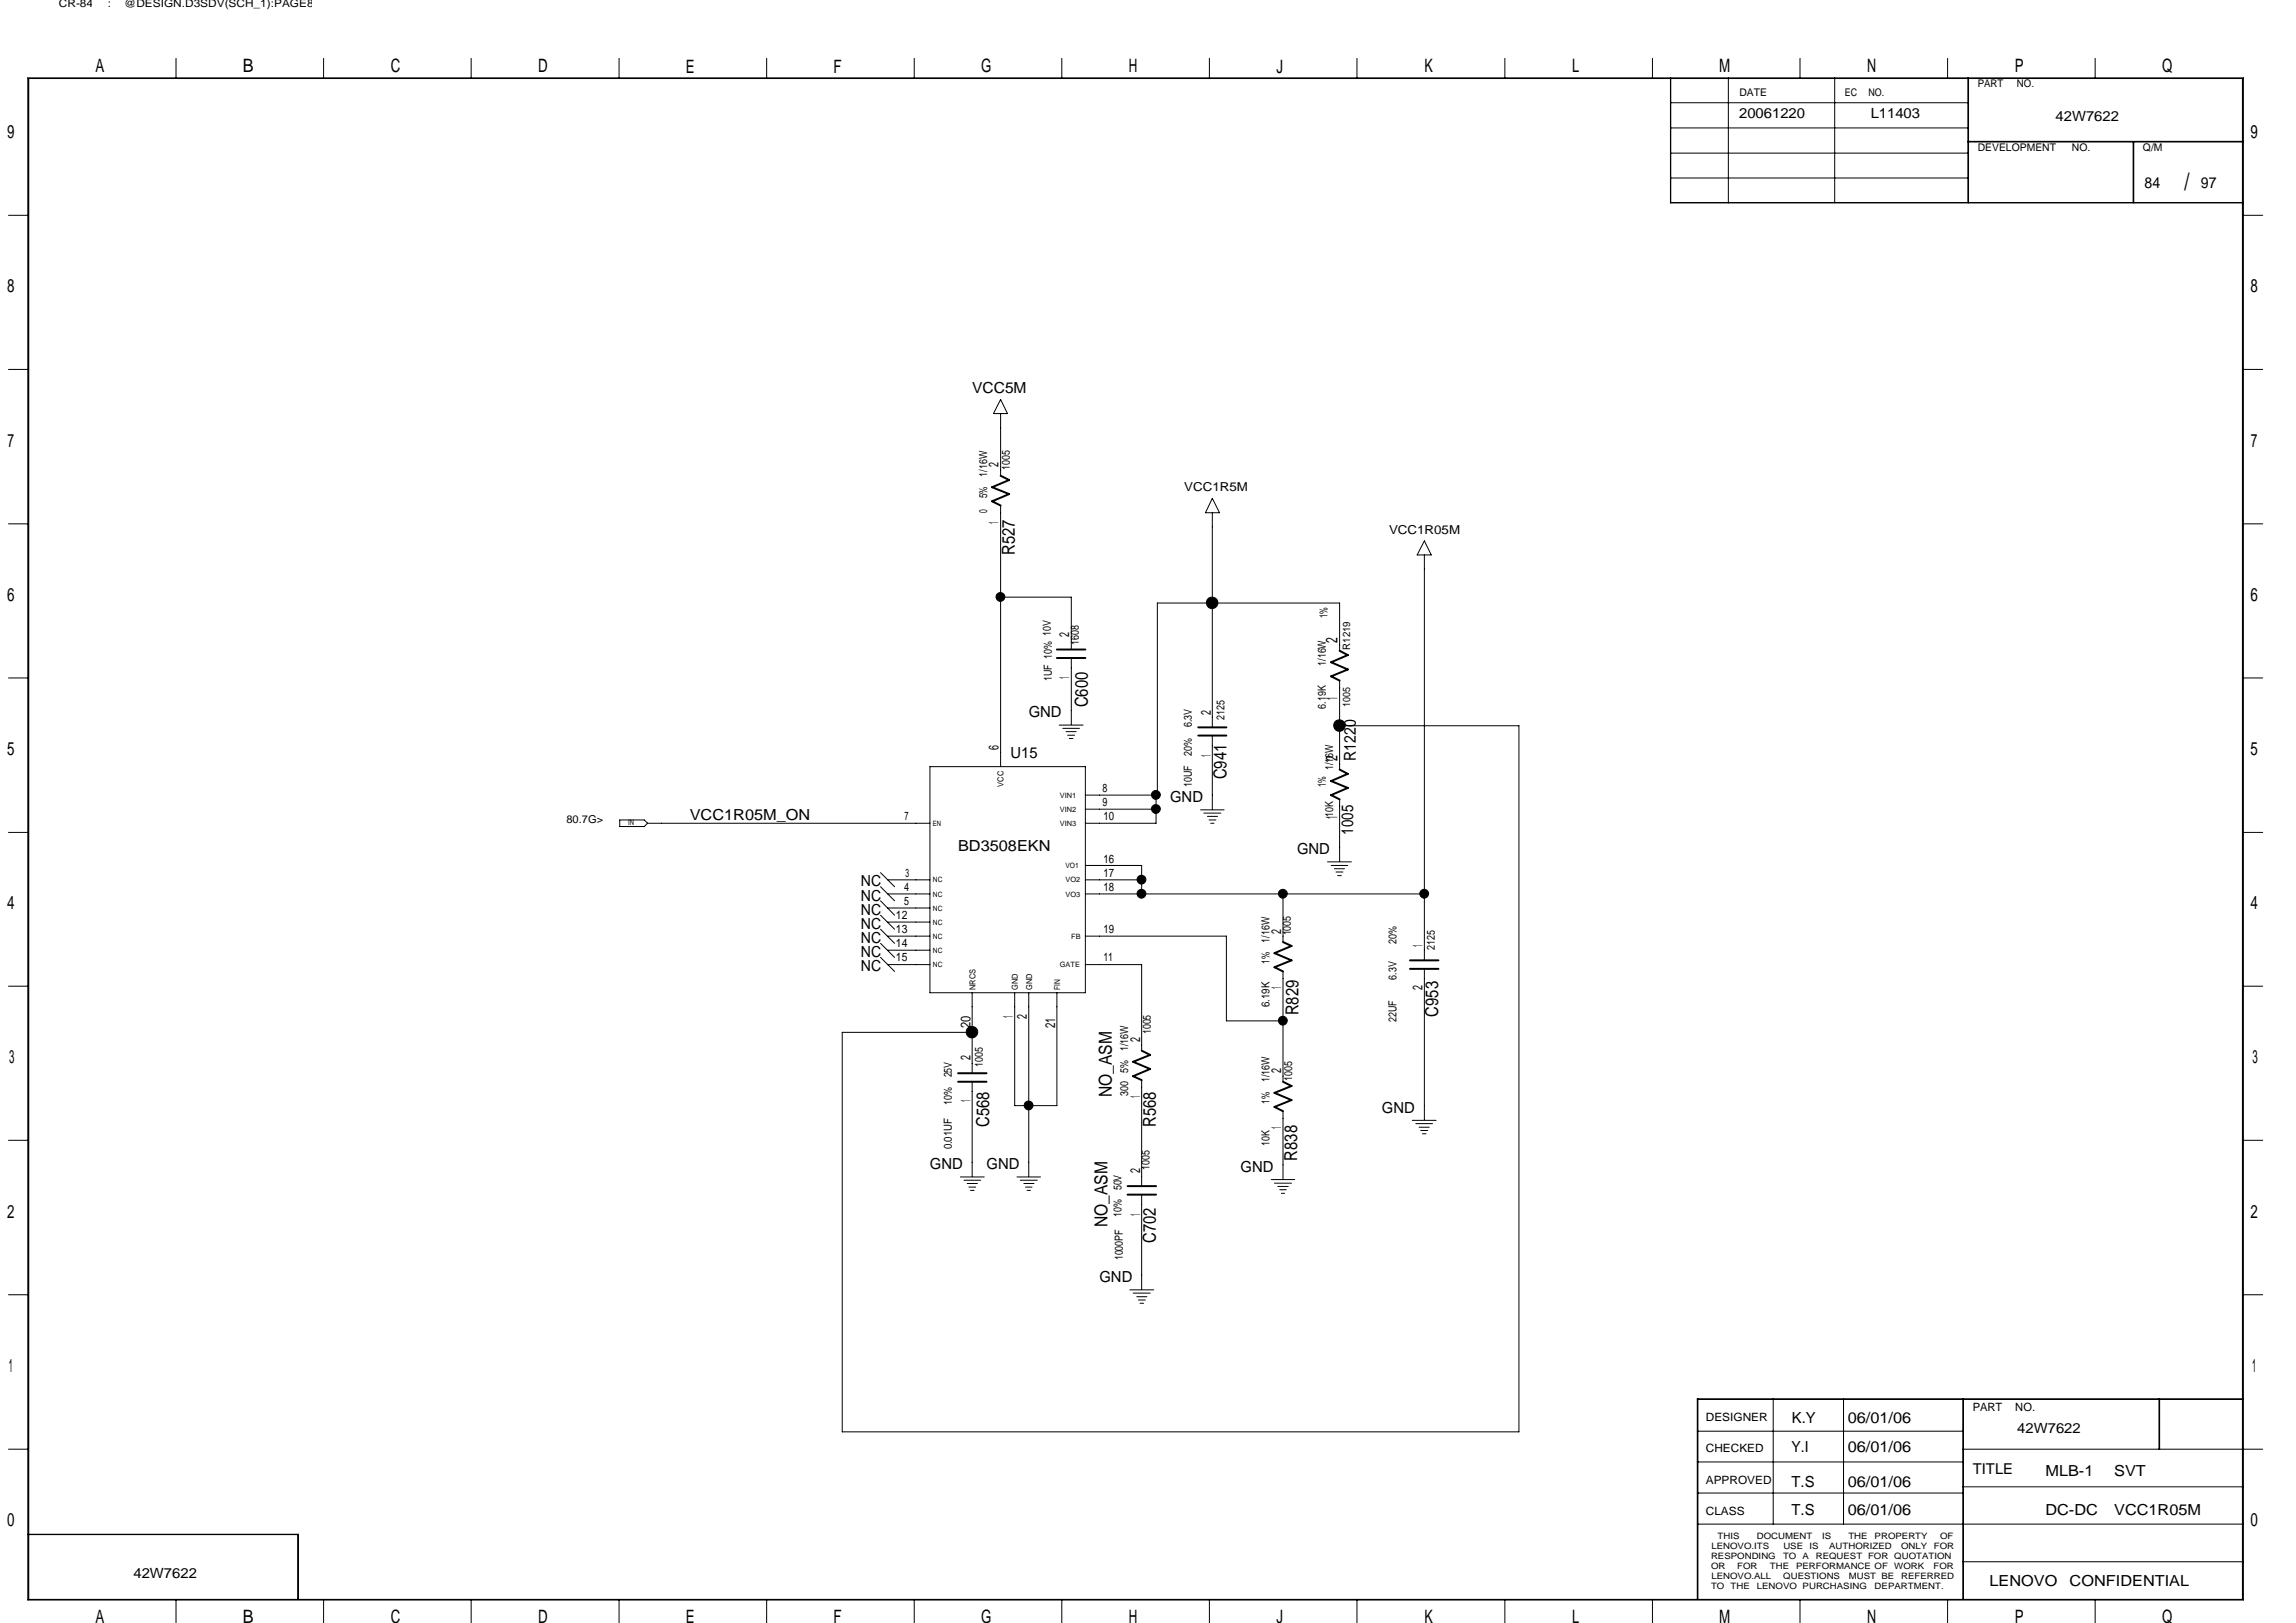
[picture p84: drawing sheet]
<svg xmlns="http://www.w3.org/2000/svg" width="297mm" height="210mm" viewBox="0 0 297 210" stroke-linecap="round" stroke-linejoin="round" font-family="sans-serif">
<defs><g id="words">
<text font-size="3.1" x="282.6" y="24.6">/</text>
<g font-size="2.4">
<text x="12.4" y="9.4">A</text>
<text x="31.4" y="9.4">B</text>
<text x="50.5" y="9.4">C</text>
<text x="69.6" y="9.4">D</text>
<text x="88.7" y="9.4">E</text>
<text x="107.8" y="9.4">F</text>
<text x="127" y="9.4">G</text>
<text x="146" y="9.4">H</text>
<text x="165.1" y="9.4">J</text>
<text x="184.3" y="9.4">K</text>
<text x="203.4" y="9.4">L</text>
<text x="222.4" y="9.4">M</text>
<text x="241.6" y="9.4">N</text>
<text x="260.6" y="9.4">P</text>
<text x="279.7" y="9.4">Q</text>
<text x=".9" y="17.9">9</text>
<text x="291.2" y="17.9">9</text>
<text x=".9" y="37.8">8</text>
<text x="291.2" y="37.8">8</text>
<text x="1" y="57.8">7</text>
<text x="291.2" y="57.8">7</text>
<text x=".9" y="77.8">6</text>
<text x="291.2" y="77.8">6</text>
<text x=".9" y="97.7">5</text>
<text x="291.2" y="97.7">5</text>
<text x=".9" y="117.6">4</text>
<text x="291.2" y="117.6">4</text>
<text x="1.2" y="137.6">3</text>
<text x="291.4" y="137.6">3</text>
<text x=".9" y="157.5">2</text>
<text x="291.2" y="157.5">2</text>
<text x="1.1" y="177.5">1</text>
<text x="291.4" y="177.5">1</text>
<text x=".9" y="197.4">0</text>
<text x="291.2" y="197.4">0</text>
<text x="12.4" y="210">A</text>
<text x="31.4" y="210">B</text>
<text x="50.5" y="210">C</text>
<text x="69.6" y="210">D</text>
<text x="127" y="210">G</text>
<text x="146" y="210">H</text>
<text x="184.3" y="210">K</text>
<text x="203.4" y="210">L</text>
<text x="222.4" y="210">M</text>
<text x="241.6" y="210">N</text>
<text x="260.6" y="210">P</text>
<text x="279.7" y="210">Q</text>
<text x="88.7" y="210">E</text>
<text x="107.8" y="210">F</text>
<text x="165.1" y="210">J</text>
</g>
<g font-size="2.3">
<text x="131.3" y="71.8" transform="rotate(-90 131.3 71.8)">R527</text>
<text x="140.8" y="91.5" transform="rotate(-90 140.8 91.5)">C600</text>
<text x="158.7" y="100.8" transform="rotate(-90 158.7 100.8)">C941</text>
<text x="168" y="131.4" transform="rotate(-90 168 131.4)">R829</text>
<text x="186.1" y="131.5" transform="rotate(-90 186.1 131.5)">C953</text>
<text x="143.8" y="141.9" transform="rotate(-90 143.8 141.9)">NO_ASM</text>
<text x="128" y="145.8" transform="rotate(-90 128 145.8)">C568</text>
<text x="149.5" y="145.8" transform="rotate(-90 149.5 145.8)">R568</text>
<text x="167.8" y="150.2" transform="rotate(-90 167.8 150.2)">R838</text>
<text x="143.3" y="158.7" transform="rotate(-90 143.3 158.7)">NO_ASM</text>
<text x="149.5" y="160.8" transform="rotate(-90 149.5 160.8)">C702</text>
</g>
<g font-size="2.1">
<text x="173.1" y="83.1" transform="rotate(-90 173.1 83.1)">2</text>
<text x="173.1" y="90.6" transform="rotate(-90 173.1 90.6)">1</text>
<text x="173.1" y="98.5" transform="rotate(-90 173.1 98.5)">2</text>
<text x="175.4" y="98.5" transform="rotate(-90 175.4 98.5)">R1220</text>
<text x="173.1" y="105.9" transform="rotate(-90 173.1 105.9)">1</text>
<text x="175" y="108" transform="rotate(-90 175 108)">1005</text>
</g>
<g font-size="2">
<text x="277.4" y="24.3">84</text>
<text x="284.7" y="24.3">97</text>
<text x="125.8" y="50.8">VCC5M</text>
<text x="133.1" y="92.8">GND</text>
<text x="130.7" y="98.1">U15</text>
<text x="89.2" y="106.1">VCC1R05M_ON</text>
<text x="151.4" y="103.8">GND</text>
<text x="123.9" y="110.2">BD3508EKN</text>
<text x="167.8" y="110.5">GND</text>
<text x="111.4" y="114.7">NC</text>
<text x="111.4" y="116.5">NC</text>
<text x="111.4" y="118.4">NC</text>
<text x="111.4" y="122">NC</text>
<text x="111.4" y="125.6">NC</text>
<text x="111.4" y="120.2">NC</text>
<text x="111.4" y="123.8">NC</text>
<text x="178.8" y="144">GND</text>
<text x="120.3" y="151.3">GND</text>
<text x="127.6" y="151.3">GND</text>
<text x="160.5" y="151.6">GND</text>
<text x="142.2" y="165.9">GND</text>
<text x="231.8" y="184.1">K.Y</text>
<text x="239.1" y="184.1">06/01/06</text>
<text x="231.8" y="187.8">Y.I</text>
<text x="239.1" y="187.8">06/01/06</text>
<text x="264.6" y="190.9">MLB-1</text>
<text x="273.5" y="190.9">SVT</text>
<text x="231.8" y="196">T.S</text>
<text x="231.8" y="192.4">T.S</text>
<text x="239.1" y="192.4">06/01/06</text>
<text x="239.1" y="196">06/01/06</text>
<text x="264.6" y="196">DC-DC</text>
<text x="273.5" y="196">VCC1R05M</text>
<text x="257.4" y="205.2">LENOVO</text>
<text x="267.8" y="205.2">CONFIDENTIAL</text>
</g>
<text font-size="1.9" x="255.2" y="190.7">TITLE</text>
<g font-size="1.8">
<text x="225" y="15.3">20061220</text>
<text x="242" y="15.3">L11403</text>
<text x="265.9" y="15.7">42W7622</text>
<text x="129.2" y="60.5" transform="rotate(-90 129.2 60.5)">2</text>
<text x="129.2" y="67.7" transform="rotate(-90 129.2 67.7)">1</text>
<text x="138.3" y="82.4" transform="rotate(-90 138.3 82.4)">2</text>
<text x="138.3" y="87.8" transform="rotate(-90 138.3 87.8)">1</text>
<text x="156.6" y="92.5" transform="rotate(-90 156.6 92.5)">2</text>
<text x="129.2" y="97" transform="rotate(-90 129.2 97)">6</text>
<text x="156.6" y="97.9" transform="rotate(-90 156.6 97.9)">1</text>
<text x="165.7" y="120.8" transform="rotate(-90 165.7 120.8)">2</text>
<text x="184" y="122.5" transform="rotate(-90 184 122.5)">1</text>
<text x="131" y="131.7" transform="rotate(-90 131 131.7)">1</text>
<text x="132.8" y="131.8" transform="rotate(-90 132.8 131.8)">2</text>
<text x="165.7" y="128" transform="rotate(-90 165.7 128)">1</text>
<text x="184" y="128.1" transform="rotate(-90 184 128.1)">2</text>
<text x="125.6" y="137.2" transform="rotate(-90 125.6 137.2)">2</text>
<text x="125.6" y="133" transform="rotate(-90 125.6 133)">20</text>
<text x="136.5" y="133" transform="rotate(-90 136.5 133)">21</text>
<text x="147.5" y="134.8" transform="rotate(-90 147.5 134.8)">2</text>
<text x="125.6" y="142.6" transform="rotate(-90 125.6 142.6)">1</text>
<text x="147.5" y="142.1" transform="rotate(-90 147.5 142.1)">1</text>
<text x="165.7" y="138.9" transform="rotate(-90 165.7 138.9)">2</text>
<text x="165.7" y="146.1" transform="rotate(-90 165.7 146.1)">1</text>
<text x="147.5" y="151.8" transform="rotate(-90 147.5 151.8)">2</text>
<text x="147.5" y="157.3" transform="rotate(-90 147.5 157.3)">1</text>
<text x="261" y="185.4">42W7622</text>
<text x="17.3" y="204.2">42W7622</text>
</g>
<g font-size="1.6">
<text x="153.2" y="63.6">VCC1R5M</text>
<text x="179.7" y="69">VCC1R05M</text>
</g>
<g font-size="1.5">
<text x="117" y="106.1">7</text>
<text x="142.6" y="104.3">9</text>
<text x="142.6" y="102.4">8</text>
<text x="142.7" y="106.1">10</text>
<text x="117.1" y="113.4">3</text>
<text x="142.7" y="113.4">17</text>
<text x="142.7" y="111.6">16</text>
<text x="115.9" y="118.9">12</text>
<text x="117" y="117.1">5</text>
<text x="117" y="115.2">4</text>
<text x="142.7" y="115.2">18</text>
<text x="115.9" y="124.4">15</text>
<text x="115.9" y="122.6">14</text>
<text x="115.9" y="120.7">13</text>
<text x="142.7" y="120.7">19</text>
<text x="142.7" y="124.4">11</text>
<text x="220.7" y="183.9">DESIGNER</text>
<text x="255.2" y="182.6">PART</text>
<text x="260.7" y="182.6">NO.</text>
<text x="220.7" y="191.9">APPROVED</text>
<text x="220.7" y="187.9">CHECKED</text>
<text x="220.7" y="196">CLASS</text>
</g>
<g font-size="1.4">
<text x="7.6" y=".9">CR-84</text>
<text x="14" y=".9">:</text>
<text x="16.1" y=".9">@DESIGN.D3SDV(SCH_1):PAGE8</text>
<text x="255.9" y="11.3">PART</text>
<text x="260.9" y="11.3">NO.</text>
<text x="225" y="12.4">DATE</text>
<text x="238.7" y="12.4">EC</text>
<text x="241.7" y="12.4">NO.</text>
<text x="255.9" y="19.6">DEVELOPMENT</text>
<text x="268.1" y="19.6">NO.</text>
<text x="277.2" y="19.6">Q/M</text>
<text x="127.7" y="64.5" transform="rotate(-90 127.7 64.5)">5%</text>
<text x="127.7" y="61.7" transform="rotate(-90 127.7 61.7)">1/16W</text>
<text x="130.6" y="60.7" transform="rotate(-90 130.6 60.7)">1005</text>
<text x="127.7" y="66.3" transform="rotate(-90 127.7 66.3)">0</text>
<text x="139.6" y="83.4" transform="rotate(-90 139.6 83.4)">1608</text>
<text x="171.7" y="79.9" transform="rotate(-90 171.7 79.9)">1%</text>
<text x="136.1" y="88.1" transform="rotate(-90 136.1 88.1)">1UF 10% 10V</text>
<text x="171.5" y="86.1" transform="rotate(-90 171.5 86.1)">1/16W</text>
<text x="154.2" y="94.1" transform="rotate(-90 154.2 94.1)">6.3V</text>
<text x="158.4" y="93.2" transform="rotate(-90 158.4 93.2)">2125</text>
<text x="171.5" y="91.7" transform="rotate(-90 171.5 91.7)">6.19K</text>
<text x="154.2" y="101.9" transform="rotate(-90 154.2 101.9)">10UF</text>
<text x="154.2" y="97.7" transform="rotate(-90 154.2 97.7)">20%</text>
<text x="171.5" y="101.9" transform="rotate(-90 171.5 101.9)">1%</text>
<text x="172.5" y="99.7" transform="rotate(-90 172.5 99.7)">1/16W</text>
<text x="73.3" y="106.5">80.7G&gt;</text>
<text x="172.5" y="105.7" transform="rotate(-90 172.5 105.7)">10K</text>
<text x="164.2" y="124.7" transform="rotate(-90 164.2 124.7)">1%</text>
<text x="164.2" y="122" transform="rotate(-90 164.2 122)">1/16W</text>
<text x="167" y="121" transform="rotate(-90 167 121)">1005</text>
<text x="180.7" y="122.1" transform="rotate(-90 180.7 122.1)">20%</text>
<text x="185.6" y="122.9" transform="rotate(-90 185.6 122.9)">2125</text>
<text x="164.2" y="130.3" transform="rotate(-90 164.2 130.3)">6.19K</text>
<text x="180.7" y="126.7" transform="rotate(-90 180.7 126.7)">6.3V</text>
<text x="146" y="136" transform="rotate(-90 146 136)">1/16W</text>
<text x="148.9" y="133.8" transform="rotate(-90 148.9 133.8)">1005</text>
<text x="180.7" y="132.2" transform="rotate(-90 180.7 132.2)">22UF</text>
<text x="123.1" y="143" transform="rotate(-90 123.1 143)">10%</text>
<text x="123.1" y="139.4" transform="rotate(-90 123.1 139.4)">25V</text>
<text x="127.2" y="138" transform="rotate(-90 127.2 138)">1005</text>
<text x="146" y="141.8" transform="rotate(-90 146 141.8)">300</text>
<text x="146" y="138.9" transform="rotate(-90 146 138.9)">5%</text>
<text x="164.2" y="142.8" transform="rotate(-90 164.2 142.8)">1%</text>
<text x="164.2" y="140" transform="rotate(-90 164.2 140)">1/16W</text>
<text x="167.2" y="139.9" transform="rotate(-90 167.2 139.9)">1005</text>
<text x="123.1" y="148.7" transform="rotate(-90 123.1 148.7)">0.01UF</text>
<text x="164.2" y="148.3" transform="rotate(-90 164.2 148.3)">10K</text>
<text x="145.1" y="154" transform="rotate(-90 145.1 154)">50V</text>
<text x="148.7" y="151.4" transform="rotate(-90 148.7 151.4)">1005</text>
<text x="145.1" y="157.4" transform="rotate(-90 145.1 157.4)">10%</text>
<text x="145.2" y="163.1" transform="rotate(-90 145.2 163.1)">1000PF</text>
</g>
<g font-size="1.3">
<text x="174.7" y="84" transform="rotate(-90 174.7 84)">R1219</text>
<text x="174.7" y="91.4" transform="rotate(-90 174.7 91.4)">1005</text>
</g>
<g font-size="1.1">
<text x="129.8" y="101.8" transform="rotate(-90 129.8 101.8)">VCC</text>
<text x="126.2" y="128.1" transform="rotate(-90 126.2 128.1)">NRCS</text>
<text x="131.7" y="128.1" transform="rotate(-90 131.7 128.1)">GND</text>
<text x="133.5" y="128.1" transform="rotate(-90 133.5 128.1)">GND</text>
<text x="137.2" y="128.1" transform="rotate(-90 137.2 128.1)">FIN</text>
<text x="221.4" y="203">OR</text>
<text x="221.4" y="201.7">RESPONDING</text>
<text x="221.4" y="200.4">LENOVO.ITS</text>
<text x="222.2" y="199.1">THIS</text>
<text x="224.7" y="203">FOR</text>
<text x="227.3" y="199.1">DOCUMENT</text>
<text x="229" y="203">THE</text>
<text x="230.7" y="201.7">TO</text>
<text x="230.7" y="200.4">USE</text>
<text x="232.4" y="203">PERFORMANCE OF</text>
<text x="233.2" y="201.7">A</text>
<text x="234.1" y="200.4">IS</text>
<text x="234.9" y="201.7">REQUEST FOR QUOTATION</text>
<text x="235.8" y="199.1">IS</text>
<text x="236.6" y="200.4">AUTHORIZED</text>
<text x="239.1" y="199.1">THE</text>
<text x="242.5" y="199.1">PROPERTY</text>
<text x="245.1" y="203">WORK</text>
<text x="246" y="200.4">ONLY</text>
<text x="250.1" y="203">FOR</text>
<text x="250.2" y="200.4">FOR</text>
<text x="251" y="199.1">OF</text>
<text x="221.4" y="205.6">TO</text>
<text x="221.4" y="204.3">LENOVO.ALL</text>
<text x="223.9" y="205.6">THE</text>
<text x="227.3" y="205.6">LENOVO PURCHASING</text>
<text x="230.7" y="204.3">QUESTIONS</text>
<text x="239.2" y="204.3">MUST BE</text>
<text x="242.5" y="205.6">DEPARTMENT.</text>
<text x="246" y="204.3">REFERRED</text>
</g>
<text font-size="1" x="81.3" y="106.8">IN</text>
<g font-size=".9">
<text x="120.7" y="106.9">EN</text>
<text x="137.1" y="103.2">VIN1</text>
<text x="137.1" y="105">VIN2</text>
<text x="137.1" y="106.9">VIN3</text>
<text x="137.8" y="112.4">VO1</text>
<text x="120.7" y="114.2">NC</text>
<text x="120.7" y="116">NC</text>
<text x="120.7" y="117.9">NC</text>
<text x="120.7" y="119.7">NC</text>
<text x="137.8" y="114.2">VO2</text>
<text x="137.8" y="116">VO3</text>
<text x="120.7" y="121.5">NC</text>
<text x="120.7" y="123.3">NC</text>
<text x="120.7" y="125.1">NC</text>
<text x="137.1" y="125.1">GATE</text>
<text x="138.6" y="121.5">FB</text>
</g>
</g></defs>
<g fill="none" stroke="#000" stroke-width=".25">
<path d="M129.5 61.6l1.1 .5-2.2 .9 2.2 .9-2.2 1 1.1 .5M136.7 85.1h3.7M136.7 84h3.7M155 95.2h3.7M155 94.1h3.7M173.3 84.2l1.1 .6-2.2 .9 2.2 .9-2.2 .9 1.1 .6M173.3 99.6l1.1 .5-2.2 .9 2.2 .9-2.2 1 1.1 .5M123.9 140h3.7M123.9 138.9h3.7M147.7 135.9l1.1 .6-2.2 .9 2.2 .9-2.2 .9 1.1 .5M166 140l1.1 .5-2.2 .9 2.2 .9-2.2 .9 1.1 .6M166 121.9l1.1 .5-2.2 .9 2.2 .9-2.2 .9 1.1 .6"/>
<path d="M182.4 124.2h3.7M182.4 125.3h3.7M145.9 154.6h3.7M145.9 153.5h3.7"/>
</g>
<g fill="none" stroke="#000" stroke-width=".13">
<path d="M3.6 10.1h286.6v196.9h-286.6zM3.7 10.2h286.4v196.7h-286.4zM22.8 7.5v2.6M41.9 7.5v2.6M61 7.5v2.6M80.1 7.5v2.6M99.2 7.5v2.6M118.3 7.5v2.6M137.4 7.5v2.6M156.5 7.5v2.6M175.6 7.5v2.6M194.7 7.5v2.6"/>
<path d="M213.8 7.5v2.6M216.1 10.1v16.1h74.1M216.1 19.8h38.5M216.1 16.6h38.5M216.1 13.3h38.5M216.2 10.1v16.1M223.6 10.1v16.1M232.9 7.5v2.6M237.4 10.1v16.1M252 7.5v2.6M254.6 18.4h35.6M254.6 10.1v16.1"/>
<path d="M254.6 18.3h35.6M254.7 10.1v16.1M271.1 7.5v2.6M276 18.4v7.8M276.1 18.4v7.8M1.1 27.9h2.5M216.1 26.2h74.1M216.2 23h38.4M290.2 27.9h2.5M1.1 47.8h2.5M129.5 53.5v8.1M129.5 51.7l.8 1.8h-1.8z"/>
<path d="M290.2 47.8h2.5M1.1 67.8h2.5M129.5 65.4v33.8M129.5 77.3h9.1v6.7M156.8 66.3v27.8M156.8 64.5l1 1.8h-1.8zM184.3 71.8v52.4M184.3 70l.9 1.8h-1.9zM290.2 67.8h2.5M1.1 87.7h2.5M120.3 99.2h20.1v29.2h-20.1zM137 93.8h3.1"/>
<path d="M137.5 94.2h2.2M137.9 94.7h1.3M138.1 95.1h.9M138.3 95.5h.5M138.6 85.1v8.6M156.8 95.2v9.5M173.3 84.2v-6.2h-23.6v24.9h-9.3M173.3 88.1v11.5M173.3 93.9h23.2v91.4h-87.5v-51.7h16.8M290.2 87.7h2.5M1.1 107.7h2.5M80.2 106.1h3.2l.4 .4-.4 .4h-3.2z"/>
<path d="M83.8 106.5h36.5M113.9 116.5l1.8 1.9M113.9 118.4l1.8 1.8M113.9 114.7l1.8 1.8M113.9 112.9l1.8 1.8M114.8 115.7h5.5M114.8 113.8h5.5M114.8 119.3h5.5M114.8 117.5h5.5M140.4 115.7h43.9M140.4 113.8h7.3M140.4 112h7.3v3.7"/>
<path d="M140.4 104.7h9.2M149.6 102.9v3.6h-9.2M155.3 104.8h3.1M155.7 105.2h2.2M156.2 105.6h1.3M156.4 106.1h.9M156.6 106.5h.5M166 115.7v6.2M171.7 111.5h3.1M172.2 112h2.2M172.6 112.4h1.3M172.8 112.8h.9"/>
<path d="M173.1 113.3h.4M173.3 103.4v8.1M290.2 107.7h2.5M1.1 127.6h2.5M113.9 122l1.8 1.9M113.9 123.9l1.8 1.8M113.9 120.2l1.8 1.8M114.8 124.8h5.5M114.8 121.1h5.5M114.8 122.9h5.5M125.8 128.4v10.5M125.8 140v12.2"/>
<path d="M131.3 128.4v14.6h5.4v-14.6M133.1 128.4v23.8M140.4 124.8h7.3v11.1M140.4 121.1h18.3v11h7.3M147.7 139.7v13.8M166 125.7v14.3M184.3 125.3v19.6M290.2 127.6h2.5M1.1 147.5h2.5M124.2 152.3h3.1M124.7 152.7h2.2M125.1 153.1h1.3"/>
<path d="M125.3 153.6h.9M125.6 154h.4M131.6 152.3h3M132 152.7h2.2M132.5 153.1h1.3M132.7 153.6h.8M132.9 154h.4M147.7 154.6v12.2M164.5 152.6h3M164.9 153.1h2.2M165.3 153.5h1.4M165.6 153.9h.8"/>
<path d="M165.8 154.4h.4M166 143.8v8.8M182.7 144.9h3.1M183.2 145.4h2.1M183.6 145.8h1.3M183.8 146.3h.9M184 146.7h.5M290.2 147.5h2.5M1.1 167.5h2.5M146.2 166.9h3.1M146.6 167.3h2.2M147.1 167.8h1.3"/>
<path d="M147.3 168.2h.9M147.5 168.6h.5M290.2 167.5h2.5M1.1 187.5h2.5M3.6 198.5h35v8.4M3.6 198.5h35M38.5 198.5v8.4M219.6 197.2h70.6M219.6 181.1h70.6M219.6 193.2h34.4M219.6 189.1h34.4M219.6 185.2h34.4"/>
<path d="M219.7 181v25.9M229.4 181v16.2M238.5 181v16.2M254 187.5h38.7M254 181v25.9M254 192.4h36.2M279.3 181v6.5M279.4 181v6.5M290.2 181h-70.6v25.9M22.8 206.9v3M41.9 206.9v3M61 206.9v3"/>
<path d="M80.1 206.9v3M99.2 206.9v3M118.3 206.9v3M137.4 206.9v3M156.5 206.9v3M175.6 206.9v3M194.7 206.9v3M213.8 206.9v3M232.9 206.9v3M252 206.9v3M254 202.1h36.2M271.1 206.9v3"/>
</g>
<g fill="#000" stroke="#000" stroke-width=".13">
<circle cx="129.4" cy="77.2" r=".57"/>
<circle cx="156.8" cy="78" r=".75"/>
<circle cx="173.3" cy="93.9" r=".75"/>
<circle cx="147.7" cy="115.6" r=".57"/>
<circle cx="147.7" cy="113.8" r=".57"/>
<circle cx="149.5" cy="104.7" r=".57"/>
<circle cx="149.5" cy="102.8" r=".57"/>
<circle cx="166" cy="115.6" r=".57"/>
<circle cx="184.3" cy="115.6" r=".57"/>
<circle cx="125.7" cy="133.5" r=".75"/>
<circle cx="166" cy="132.1" r=".57"/>
<circle cx="133.1" cy="143" r=".57"/>
</g>
<use href="#words"/>
</svg>
